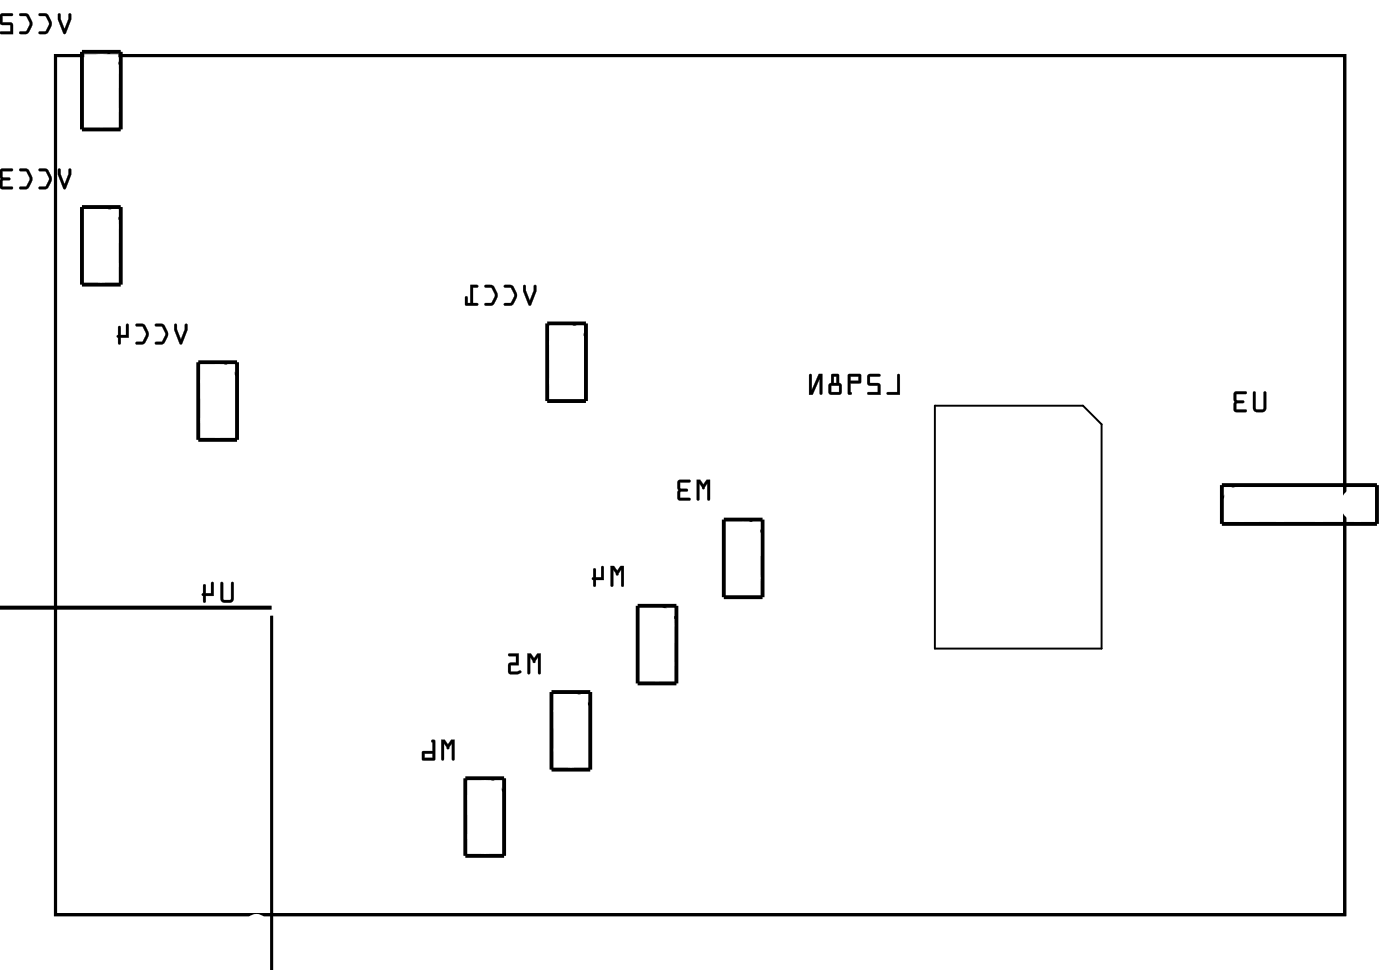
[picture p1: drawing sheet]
<svg xmlns="http://www.w3.org/2000/svg" width="92mm" height="63mm" viewBox="0 0 92 63" stroke-linecap="round" stroke-linejoin="round" font-family="sans-serif">
<path d="M3.6 3.6h84.5v56.3h-84.5z" fill="none" stroke="#000" stroke-width=".2"/>
<g fill="#000">
<path d="M3.8 .9v.4l.3 .9h.2l.4-.9v-.4h-.2v.3l-.3 .7-.2-.7v-.3zM2.6 .9v.1l.4 .1 .2 .5-.2 .4-.4 .1-.1 .1h.1a.6 .6 0 0 0 .8-.6v-.2l-.3-.4-.2-.1zM1.3 .9v.1l.4 .1 .2 .5-.2 .4-.4 .1v.1a.6 .6 0 0 0 .8-.6v-.2l-.2-.4-.2-.1zM0 .9v.6l.2 .1h.5v.5h-.6l-.1 .1h.9l-.1-.7h-.6v-.5h.6v-.1z"/>
<path d="M3.8 11.1v.3l.3 .9 .2 .1 .4-1v-.3h-.2v.3l-.3 .7-.2-.7v-.3zM2.6 11.1v.1h.4l.2 .5-.2 .5h-.4l-.1 .1 .1 .1a.6 .6 0 0 0 .8-.6v-.3l-.3-.4-.2-.1zM1.3 11.1v.1h.4l.2 .5-.2 .5h-.4v.1v.1a.6 .6 0 0 0 .8-.6v-.3l-.2-.4-.2-.1zM0 11.1v1.2l.2 .1h.6v-.2h-.6v-.4h.4l.1-.1-.1-.1h-.4v-.4h.6v-.1z"/>
<path d="M3.8 .9v.4l.4 .9 .5-.9v-.3a.1 .1 0 0 0-.1-.1 .1 .1 0 0 0-.1 .1v.2l-.3 .7-.2-.7v-.3zM3.8 .9h.2v.3l.2 .7 .3-.7v-.3h.1l.1 .4-.4 .9h-.2l-.3-.9zM2.5 .9l.1 .1 .4 .1 .2 .5-.2 .4h-.4a.1 .1 0 0 0-.1 .1 .1 .1 0 0 0 .1 .1l.5-.1 .3-.5-.3-.7zM2.6 .9h.5l.3 .5a.83 .83 0 0 1-.4 .8h-.4l-.1-.1h.1h.4l.2-.4v-.3l-.2-.3-.4-.1zM1.3 .9v.1l.4 .1 .2 .5-.2 .4h-.4a.1 .1 0 0 0-.1 .1 .1 .1 0 0 0 .1 .1l.6-.1 .2-.5-.3-.7zM1.3 .9h.5l.3 .5a.83 .83 0 0 1-.4 .8h-.4v-.1h.4l.2-.4v-.3l-.2-.3-.4-.1zM0 .9v.7h.7v.5l-.6-.1a.1 .1 0 0 0-.1 .1 .1 .1 0 0 0 .1 .1h.8l-.1-.7h-.6v-.5l.6 .1a.1 .1 0 0 0 .1-.1 .1 .1 0 0 0-.1-.1zM0 .9h.8v.1h-.6v.5h.6l.1 .7h-.9l.1-.1h.6v-.5h-.5l-.2-.1z"/>
<path d="M3.8 11.1v.3l.4 1 .5-1v-.3a.1 .1 0 0 0-.1-.1 .1 .1 0 0 0-.1 .1v.3l-.3 .7-.2-.7v-.3zM3.8 11.1h.2v.3l.2 .7 .3-.7v-.3h.1l.1 .3-.4 1-.2-.1-.3-.9zM2.5 11.1l.1 .1h.4l.2 .5-.2 .5h-.4a.1 .1 0 0 0-.1 .1 .1 .1 0 0 0 .1 .1l.5-.1 .3-.6-.3-.6zM2.6 11.1h.5l.3 .4a.83 .83 0 0 1-.4 .9h-.4l-.1-.1 .1-.1h.4l.2-.4v-.2l-.2-.4h-.4zM1.3 11.1v.1h.4l.2 .5-.2 .5h-.4a.1 .1 0 0 0-.1 .1 .1 .1 0 0 0 .1 .1l.6-.1 .2-.6-.3-.6zM1.3 11.1h.5l.3 .4a.83 .83 0 0 1-.4 .9h-.4v-.1v-.1h.4l.2-.4v-.2l-.2-.4h-.4zM0 11.1v1.2l.2 .1h.6a.1 .1 0 0 0 .1-.1 .1 .1 0 0 0-.1-.1h-.6v-.4h.4a.1 .1 0 0 0 .1-.1 .1 .1 0 0 0-.1-.1h-.4v-.4h.6a.1 .1 0 0 0 .1-.1 .1 .1 0 0 0-.1-.1zM0 11.1h.8v.1h-.6v.4h.4l.1 .1-.1 .1h-.4v.4h.6v.2h-.6l-.2-.1z"/>
<path d="M34.3 18.7v.4l.3 .9h.2l.3-.9v-.4h-.1v.3l-.3 .7-.2-.7-.1-.3zM33 18.7l.1 .1h.4l.2 .5-.2 .5h-.4l-.1 .2h.1a.6 .6 0 0 0 .8-.6l-.1-.2-.2-.5h-.2zM31.8 18.7v.1h.4l.2 .5-.2 .5h-.4l-.1 .2h.1a.6 .6 0 0 0 .8-.6v-.2l-.3-.5h-.2zM30.8 18.7v1.1h-.2v-.4h-.1v.6h.8v-.2h-.3v-1h.3v-.1z"/>
<path d="M34.3 18.7v.4l.4 .9 .5-.9v-.4a.1 .1 0 0 0-.1-.1 .1 .1 0 0 0-.1 .1v.3l-.3 .7-.2-.7v-.3zM34.3 18.7h.1v.3l.3 .7 .3-.7v-.3h.1v.4l-.3 .9h-.2l-.3-.9zM33 18.7l.1 .1h.4l.2 .5-.2 .5h-.4a.1 .1 0 0 0-.1 .1 .1 .1 0 0 0 .1 .1l.5-.1 .3-.6-.3-.6zM33 18.7h.6l.2 .5a.83 .83 0 0 1-.3 .8h-.4l-.1-.1h.1l.4-.1 .2-.4v-.2l-.2-.4h-.4zM31.8 18.7v.1h.4l.2 .5-.2 .5h-.4a.1 .1 0 0 0-.1 .1 .1 .1 0 0 0 .1 .1l.6-.1 .2-.6-.3-.6zM31.8 18.7h.5l.3 .5a.83 .83 0 0 1-.4 .8h-.4l-.1-.1h.1l.4-.1 .2-.4v-.2l-.2-.4h-.4zM30.8 18.6v1.2h-.2v-.3a.1 .1 0 0 0 0-.1 .1 .1 0 0 0-.1 .1v.5h.7a.1 .1 0 0 0 .1-.1 .1 .1 0 0 0-.1-.1h-.2v-1h.2a.1 .1 0 0 0 .1-.1 .1 .1 0 0 0-.1-.1zM30.8 18.7h.5v.1h-.3v1l.3 .1v.1h-.8v-.6h.1v.4h.2z"/>
<path d="M3.6 3.6v56.3h84.5v-56.3zM3.6 3.6h84.5v56.3h-84.5z"/>
<path d="M11.4 21.2v.4l.4 .9h.1l.4-.9v-.4h-.2v.4l-.3 .6-.2-.6v-.4zM10.2 21.2v.2h.4l.2 .5-.2 .5h-.4v.1v.1a.6 .6 0 0 0 .8-.6v-.3l-.2-.4-.2-.1zM8.9 21.2v.2h.4l.3 .5-.3 .5h-.4v.1l.1 .1a.6 .6 0 0 0 .7-.6v-.3l-.2-.4-.2-.1zM7.8 21.4l-.1 .5-.1 .1 .2 .6 .1-.1v-.4h.5v-.8v-.1h-.1v.7h-.4v-.5z"/>
<path d="M11.4 21.2v.4l.4 1 .5-1v-.3a.1 .1 0 0 0-.1-.1 .1 .1 0 0 0-.1 .1v.3l-.3 .6-.2-.6v-.4zM11.4 21.2h.2v.4l.2 .6 .3-.6v-.4h.2v.4l-.4 .9h-.1l-.4-.9zM10.2 21.2v.2h.4l.2 .5-.2 .5h-.4a.1 .1 0 0 0-.1 .1 .1 .1 0 0 0 .1 .1l.6-.1 .2-.6-.3-.7zM10.2 21.2h.5l.3 .5a.83 .83 0 0 1-.4 .8h-.4v-.1h.4l.2-.4v-.2l-.2-.4h-.4zM8.9 21.2v.2h.4l.3 .5-.3 .5h-.3a.1 .1 0 0 0-.1 .1 .1 .1 0 0 0 .1 .1l.5-.1 .3-.6-.4-.7zM8.9 21.2h.5l.3 .5a.83 .83 0 0 1-.3 .8h-.4h-.1v-.1h.4l.3-.4v-.2l-.3-.4h-.4zM7.8 21.4l-.1 .5a.09 .09 0 0 0-.1 .1 .09 .09 0 0 0 .1 .1v.4a.1 .1 0 0 0 .1 .1 .1 .1 0 0 0 .1-.1v-.4h.5v-.8a.1 .1 0 0 0-.1-.1 .1 .1 0 0 0-.1 .1l.1 .6h-.4v-.5zM7.8 21.4h.1v.5h.4v-.7h.1v.1v.8h-.5v.4h-.1l-.1-.5v-.1z"/>
<path d="M14.5 38.1v1.2l.1 .1h.6l.1-.2v-1.1h-.1l-.1 .1v1l-.4 .1-.1-.1v-1.1zM13.3 38.3v.5l-.1 .1 .2 .6 .1-.1v-.4h.5v-.8l-.1-.1h-.1v.7h-.3v-.5z"/>
<path d="M14.5 38.1l-.1 1.1 .1 .2 .2 .1 .5-.1 .1-.1v-1.1a.1 .1 0 0 0-.1-.1 .1 .1 0 0 0-.1 .1v1l-.4 .1-.1-.1v-1.1zM14.5 38.1l.1 .1v1l.1 .1 .4-.1v-1l.1-.1 .1 .1v1l-.2 .2h-.5l-.1-.1zM13.3 38.3v.5a.09 .09 0 0 0-.1 .1 .09 .09 0 0 0 .1 .1v.4a.1 .1 0 0 0 .1 .1 .1 .1 0 0 0 .1-.1v-.4h.5v-.8a.1 .1 0 0 0-.1-.1 .1 .1 0 0 0-.1 .1v.6h-.3v-.5zM13.3 38.3h.2v.5h.3v-.6l.1-.1 .1 .1v.8h-.5v.4h-.1l-.2-.5 .1-.1z"/>
<path d="M40 37.1l.1 1.3 .1-.1v-1l.2 .2a.1 .1 0 0 0 0 .2 .11 .11 0 0 0 .1-.2l.2-.2v1l.1 .1 .1-1.3h-.2l-.3 .3-.2-.3zM38.9 37.2v.6l-.1 .1 .2 .5v-.4h.6v-.9h-.1h-.1v.7h-.4v-.5z"/>
<path d="M40 37v1.3a.1 .1 0 0 0 .1 .1 .1 .1 0 0 0 .1-.1v-1l.1 .2a.11 .11 0 0 0 .1 .2 .11 .11 0 0 0 .1-.2l.2-.2v1a.1 .1 0 0 0 .1 .1 .1 .1 0 0 0 .1-.1v-1.3h-.3l-.2 .4-.2-.4zM40 37.1h.2l.2 .3 .3-.3h.2l-.1 1.3-.1-.1v-1l-.3 .4-.2-.4v1l-.1 .1h-.1zM38.9 37.2v.6a.09 .09 0 0 0-.1 .1 .09 .09 0 0 0 .1 .1v.3a.1 .1 0 0 0 .1 .1 .1 .1 0 0 0 0-.1v-.3h.6v-.9a.1 .1 0 0 0-.1-.1 .1 .1 0 0 0-.1 .1v.7h-.4v-.5zM38.9 37.2l.1 .1v.5h.4v-.7h.1h.1v.9h-.6v.3v.1l-.2-.5 .1-.1z"/>
<path d="M45.6 31.4l.1 1.4 .1-.1v-1l.2 .2a.1 .1 0 0 0 .1 .1 .1 .1 0 0 0 .1-.1l.1-.2v1l.2 .1v-1.4h-.2l-.2 .3-.2-.3zM44.4 31.5v1.2l.2 .1h.6v-.2h-.6v-.4h.4l.1-.1-.1-.1h-.4v-.4h.6v-.1z"/>
<path d="M45.6 31.4v1.3a.1 .1 0 0 0 .1 .1 .1 .1 0 0 0 .1-.1v-1l.2 .2a.1 .1 0 0 0 .1 .1 .1 .1 0 0 0 .1-.1l.1-.2v1a.1 .1 0 0 0 .1 .1 .1 .1 0 0 0 .1-.1v-1.3h-.2l-.2 .3-.2-.3zM45.6 31.4h.3l.2 .3 .2-.3h.2v1.4l-.2-.1v-1.1l-.2 .4-.3-.4v1.1v.1l-.1-.1zM44.4 31.5v1.2l.2 .1h.6a.1 .1 0 0 0 .1-.1 .1 .1 0 0 0-.1-.1h-.6v-.4h.4a.1 .1 0 0 0 .1-.1 .1 .1 0 0 0-.1-.1h-.4v-.4h.6a.1 .1 0 0 0 .1-.1 .1 .1 0 0 0-.1-.1zM44.4 31.5h.8v.1h-.7l.1 .4h.4l.1 .1-.1 .1h-.4l-.1 .4h.7v.2h-.6l-.2-.1z"/>
<path d="M58.8 24.5v1.2h-.7v.1h.9v-1.2zM56.9 24.5l-.1 .6 .2 .1h.5v.5h-.6l-.1 .1h.9l-.1-.7h-.6v-.4h.6l.1-.2zM55.6 24.5l-.1 1.3h.2h.1l-.1-.1v-.6h.7v-.5l-.1-.1zM55.7 24.7h.5v.2h-.5zM54.5 24.5v.6l-.2 .1v.5l.2 .1h.5l.1-.1v-.5l-.1-.1v-.6zM54.5 25.2h.5v.5h-.5zM54.6 24.7h.2v.4h-.2zM53 24.5v1.3h.2l.5-1v1h.1l.1-1.3h-.3l-.4 1v-.9z"/>
<path d="M58.8 24.5v1.2h-.6a.1 .1 0 0 0-.1 .1 .1 .1 0 0 0 .1 .1h.8v-1.3zM58.8 24.5l.1 .1 .1 1.2h-.9v-.1h.7zM56.9 24.5v.7h.6v.5h-.6a.1 .1 0 0 0-.1 .1 .1 .1 0 0 0 .1 .1h.8l-.1-.8h-.6v-.4h.6a.1 .1 0 0 0 .1-.1 .1 .1 0 0 0-.1-.1zM56.9 24.5h.8l-.1 .1h-.6v.5h.6l.1 .7h-.9l.1-.1h.6v-.5h-.5l-.2-.1zM55.6 24.5l-.1 1.3 .2 .1a.09 .09 0 0 0 .1-.1 .09 .09 0 0 0-.1-.1v-.6h.7v-.5l-.1-.1zM55.6 24.5h.7l.1 .1v.5h-.7v.6l.1 .1h-.1h-.1zM55.7 24.7h.5v.2h-.5zM55.7 24.6v.3h.6v-.3zM54.5 24.5v.6l-.2 .1v.5l.2 .2 .5-.1 .2-.1v-.5l-.2-.1v-.6zM54.5 24.5h.5v.6l.1 .1v.5l-.1 .1h-.5l-.2-.1v-.5l.2-.1zM54.5 25.2h.5v.5h-.5zM54.4 25.2v.5h.6v-.5zM54.6 24.7h.2v.4h-.2zM54.6 24.6v.5h.2v-.5zM53 24.5v1.4h.2l.5-1.1v1a.1 .1 0 0 0 .1 .1 .1 .1 0 0 0 .1-.1v-1.3h-.3l-.4 1v-.9zM53 24.5l.2 .1v.9l.4-1h.3l-.1 1.3h-.1v-1l-.5 1h-.2z"/>
<path d="M82.1 25.6v1.2l.2 .2h.5l.2-.3v-1l-.2-.1v.1v1.1h-.4l-.1-.1v-1zM80.9 25.7l-.1 1.2 .2 .1h.6v-.2h-.6v-.4h.5v-.1v-.1h-.5v-.4h.6l.1-.1z"/>
<path d="M82.1 25.6v1.1l.1 .2 .2 .1h.4l.1-.2 .1-1.1a.1 .1 0 0 0-.1-.1 .1 .1 0 0 0-.1 .1v1.1h-.4l-.1-.1v-1zM82.1 25.7h.2v1l.1 .1h.4v-1.1v-.1l.1 .1 .1 1-.2 .3h-.5l-.2-.2zM80.9 25.7l-.1 1.2 .2 .1h.6a.1 .1 0 0 0 .1-.1 .1 .1 0 0 0-.1-.1h-.6v-.4h.4a.1 .1 0 0 0 .1-.1 .1 .1 0 0 0-.1-.1h-.4v-.4h.6a.1 .1 0 0 0 .1-.1 .1 .1 0 0 0-.1-.1zM80.9 25.7h.8l-.1 .1h-.6v.4h.5v.1v.1h-.5v.4h.6v.2h-.6l-.2-.1z"/>
<path d="M28.9 48.4l.1 1.4 .1-.1v-1l.2 .2a.1 .1 0 0 0 0 .1 .1 .1 0 0 0 .1-.1l.2-.2v1l.1 .1 .1-1.4h-.2l-.3 .3-.2-.3zM28.3 48.5v.7h-.6v.6l.8-.1v-1.2v-.1zM27.8 49.3h.5v.3h-.5z"/>
<path d="M28.9 48.4v1.3a.1 .1 0 0 0 .1 .1 .1 .1 0 0 0 .1-.1v-1l.2 .2a.1 .1 0 0 0 0 .2 .11 .11 0 0 0 .1-.2l.2-.2v1a.1 .1 0 0 0 .1 .1 .1 .1 0 0 0 .1-.1v-1.3h-.2l-.3 .3-.2-.3zM28.9 48.4h.2l.2 .3 .3-.3h.2l-.1 1.4-.1-.1v-1.1l-.3 .4-.2-.4v1.1l-.1 .1-.1-.1zM28.3 48.4v.8h-.6v.6l.8-.1v-1.2v-.1zM28.3 48.5h.2v1.2l-.8 .1v-.6h.6zM27.8 49.3h.5v.3h-.5zM27.8 49.3v.3h.5v-.3z"/>
<path d="M34.6 42.8v1.3h.1v-1.1l.2 .3a.1 .1 0 0 0 .1 .1 .1 .1 0 0 0 .1-.1l.1-.3v1.1h.2v-1.3h-.2l-.2 .3-.2-.3zM33.3 42.8v.2h.5v.4h-.5v.6l.2 .1h.4a.15 .15 0 0 0 .2 0 .15 .15 0 0 0-.1-.2l-.5 .1v-.5h.5v-.7z"/>
<path d="M34.5 42.8v1.3a.1 .1 0 0 0 .1 .1 .1 .1 0 0 0 .1-.1v-1.1l.2 .3a.1 .1 0 0 0 .1 .1 .1 .1 0 0 0 .1-.1l.2-.3-.1 1.1a.1 .1 0 0 0 .1 .1 .1 .1 0 0 0 .1-.1v-1.3h-.2l-.2 .3-.2-.3zM34.6 42.8h.2l.2 .3 .2-.3h.2v1.3h-.1v-1.1l-.3 .4-.3-.4v1.1h-.1zM33.3 42.8v.2h.5v.4h-.5v.6l.2 .2 .6-.1a.11 .11 0 0 0 .1-.2 .1 .1 0 0 0-.2 0l-.5 .1v-.5l.5 .1v-.8zM33.3 42.8h.7v.7h-.5v.5l.6-.1v.1v.1h-.6l-.2-.1v-.6h.5v-.5h-.5z"/>
</g>
<path d="M5.4 3.4h2.5v5.1h-2.5zM5.4 13.6h2.5v5h-2.5zM13 23.7h2.5v5.1h-2.5zM35.8 21.2h2.6v5.1h-2.6zM41.8 39.7h2.5v5h-2.5zM47.4 34h2.6v5.1h-2.6zM80.1 31.8h10.1v2.5h-10.1zM30.5 50.9h2.5v5.1h-2.5zM36.1 45.3h2.6v5.1h-2.6z" fill="none" stroke="#000" stroke-width=".25"/>
<path d="M7 3.4l.9 .9M7 13.6l.9 .8M14.6 23.7l.9 .9M37.5 21.2l.9 .9M43.4 39.7l.9 .8M49.1 34l.9 .9M61.2 26.6h9.8l1.2 1.2v14.7h-11zM80.9 31.8l-.8 .8M32.1 50.9l.9 .9M37.8 45.3l.9 .9" fill="none" stroke="#000" stroke-width=".13"/>
<path d="M-.1 39.8h17.9M17.8 40.3v23.2" fill="none" stroke="#000" stroke-width=".23"/>
<path d="M72.6 28.5h1.7v.6h-1.7z" fill="#fff"/>
<path d="M72.6 28.5h1.7v.6h-1.7z" fill="none" stroke="#fff" stroke-width=".25"/>
<path d="M72.6 29.7h1.7v.7h-1.7z" fill="#fff"/>
<path d="M72.6 29.7h1.7v.7h-1.7z" fill="none" stroke="#fff" stroke-width=".25"/>
<path d="M72.6 31h1.7v.7h-1.7z" fill="#fff"/>
<path d="M72.6 31h1.7v.7h-1.7z" fill="none" stroke="#fff" stroke-width=".25"/>
<path d="M72.6 32.3h1.7v.6h-1.7z" fill="#fff"/>
<path d="M72.6 32.3h1.7v.6h-1.7z" fill="none" stroke="#fff" stroke-width=".25"/>
<path d="M72.6 33.6h1.7v.6h-1.7z" fill="#fff"/>
<path d="M72.6 33.6h1.7v.6h-1.7z" fill="none" stroke="#fff" stroke-width=".25"/>
<path d="M72.6 34.8h1.7v.7h-1.7z" fill="#fff"/>
<path d="M72.6 34.8h1.7v.7h-1.7z" fill="none" stroke="#fff" stroke-width=".25"/>
<path d="M72.6 36.1h1.7v.6h-1.7z" fill="#fff"/>
<path d="M72.6 36.1h1.7v.6h-1.7z" fill="none" stroke="#fff" stroke-width=".25"/>
<path d="M72.6 37.4h1.7v.6h-1.7z" fill="#fff"/>
<path d="M72.6 37.4h1.7v.6h-1.7z" fill="none" stroke="#fff" stroke-width=".25"/>
<path d="M72.6 38.6h1.7v.7h-1.7z" fill="#fff"/>
<path d="M72.6 38.6h1.7v.7h-1.7z" fill="none" stroke="#fff" stroke-width=".25"/>
<path d="M72.6 39.9h1.7v.6h-1.7z" fill="#fff"/>
<path d="M72.6 39.9h1.7v.6h-1.7z" fill="none" stroke="#fff" stroke-width=".25"/>
<path d="M59.2 39.9h1.6v.6h-1.6z" fill="#fff"/>
<path d="M59.2 39.9h1.6v.6h-1.6z" fill="none" stroke="#fff" stroke-width=".25"/>
<path d="M59.2 38.6h1.6v.7h-1.6z" fill="#fff"/>
<path d="M59.2 38.6h1.6v.7h-1.6z" fill="none" stroke="#fff" stroke-width=".25"/>
<path d="M59.2 37.4h1.6v.6h-1.6z" fill="#fff"/>
<path d="M59.2 37.4h1.6v.6h-1.6z" fill="none" stroke="#fff" stroke-width=".25"/>
<path d="M59.2 36.1h1.6v.6h-1.6z" fill="#fff"/>
<path d="M59.2 36.1h1.6v.6h-1.6z" fill="none" stroke="#fff" stroke-width=".25"/>
<path d="M59.2 34.8h1.6v.7h-1.6z" fill="#fff"/>
<path d="M59.2 34.8h1.6v.7h-1.6z" fill="none" stroke="#fff" stroke-width=".25"/>
<path d="M59.2 33.6h1.6v.6h-1.6z" fill="#fff"/>
<path d="M59.2 33.6h1.6v.6h-1.6z" fill="none" stroke="#fff" stroke-width=".25"/>
<path d="M59.2 32.3h1.6v.6h-1.6z" fill="#fff"/>
<path d="M59.2 32.3h1.6v.6h-1.6z" fill="none" stroke="#fff" stroke-width=".25"/>
<path d="M59.2 31h1.6v.7h-1.6z" fill="#fff"/>
<path d="M59.2 31h1.6v.7h-1.6z" fill="none" stroke="#fff" stroke-width=".25"/>
<path d="M59.2 29.7h1.6v.7h-1.6z" fill="#fff"/>
<path d="M59.2 29.7h1.6v.7h-1.6z" fill="none" stroke="#fff" stroke-width=".25"/>
<path d="M59.2 28.5h1.6v.6h-1.6z" fill="#fff"/>
<path d="M59.2 28.5h1.6v.6h-1.6z" fill="none" stroke="#fff" stroke-width=".25"/>
<path d="M36.4 21.7h1.5v1.5h-1.5z" fill="#fff"/>
<path d="M36.4 21.7h1.5v1.5h-1.5z" fill="none" stroke="#fff" stroke-width=".76" stroke-linecap="butt"/>
<circle cx="37.1" cy="22.4" r=".74" fill="#fff"/>
<circle cx="37.1" cy="22.4" r=".74" fill="none" stroke="#fff" stroke-width=".76" stroke-linecap="butt"/>
<circle cx="37.1" cy="25" r=".74" fill="#fff"/>
<circle cx="37.1" cy="25" r=".74" fill="none" stroke="#fff" stroke-width=".76" stroke-linecap="butt"/>
<path d="M5.9 3.9h1.5v1.5h-1.5z" fill="#fff"/>
<path d="M5.9 3.9h1.5v1.5h-1.5z" fill="none" stroke="#fff" stroke-width=".76" stroke-linecap="butt"/>
<circle cx="6.6" cy="4.7" r=".74" fill="#fff"/>
<circle cx="6.6" cy="4.7" r=".74" fill="none" stroke="#fff" stroke-width=".76" stroke-linecap="butt"/>
<circle cx="6.6" cy="7.2" r=".74" fill="#fff"/>
<circle cx="6.6" cy="7.2" r=".74" fill="none" stroke="#fff" stroke-width=".76" stroke-linecap="butt"/>
<path d="M5.9 14.1h1.5v1.5h-1.5z" fill="#fff"/>
<path d="M5.9 14.1h1.5v1.5h-1.5z" fill="none" stroke="#fff" stroke-width=".76" stroke-linecap="butt"/>
<circle cx="6.6" cy="14.8" r=".74" fill="#fff"/>
<circle cx="6.6" cy="14.8" r=".74" fill="none" stroke="#fff" stroke-width=".76" stroke-linecap="butt"/>
<circle cx="6.6" cy="17.4" r=".74" fill="#fff"/>
<circle cx="6.6" cy="17.4" r=".74" fill="none" stroke="#fff" stroke-width=".76" stroke-linecap="butt"/>
<path d="M13.5 24.2h1.5v1.5h-1.5z" fill="#fff"/>
<path d="M13.5 24.2h1.5v1.5h-1.5z" fill="none" stroke="#fff" stroke-width=".76" stroke-linecap="butt"/>
<circle cx="14.3" cy="25" r=".74" fill="#fff"/>
<circle cx="14.3" cy="25" r=".74" fill="none" stroke="#fff" stroke-width=".76" stroke-linecap="butt"/>
<circle cx="14.3" cy="27.5" r=".74" fill="#fff"/>
<circle cx="14.3" cy="27.5" r=".74" fill="none" stroke="#fff" stroke-width=".76" stroke-linecap="butt"/>
<path d="M48 34.5h1.4v1.5h-1.4z" fill="#fff"/>
<path d="M48 34.5h1.4v1.5h-1.4z" fill="none" stroke="#fff" stroke-width=".76" stroke-linecap="butt"/>
<circle cx="48.7" cy="35.3" r=".74" fill="#fff"/>
<circle cx="48.7" cy="35.3" r=".74" fill="none" stroke="#fff" stroke-width=".76" stroke-linecap="butt"/>
<circle cx="48.7" cy="37.8" r=".74" fill="#fff"/>
<circle cx="48.7" cy="37.8" r=".74" fill="none" stroke="#fff" stroke-width=".76" stroke-linecap="butt"/>
<path d="M42.3 40.2h1.5v1.5h-1.5z" fill="#fff"/>
<path d="M42.3 40.2h1.5v1.5h-1.5z" fill="none" stroke="#fff" stroke-width=".76" stroke-linecap="butt"/>
<circle cx="43" cy="40.9" r=".74" fill="#fff"/>
<circle cx="43" cy="40.9" r=".74" fill="none" stroke="#fff" stroke-width=".76" stroke-linecap="butt"/>
<circle cx="43" cy="43.5" r=".74" fill="#fff"/>
<circle cx="43" cy="43.5" r=".74" fill="none" stroke="#fff" stroke-width=".76" stroke-linecap="butt"/>
<path d="M36.7 45.8h1.4v1.5h-1.4z" fill="#fff"/>
<path d="M36.7 45.8h1.4v1.5h-1.4z" fill="none" stroke="#fff" stroke-width=".76" stroke-linecap="butt"/>
<circle cx="37.4" cy="46.6" r=".74" fill="#fff"/>
<circle cx="37.4" cy="46.6" r=".74" fill="none" stroke="#fff" stroke-width=".76" stroke-linecap="butt"/>
<circle cx="37.4" cy="49.1" r=".74" fill="#fff"/>
<circle cx="37.4" cy="49.1" r=".74" fill="none" stroke="#fff" stroke-width=".76" stroke-linecap="butt"/>
<path d="M31 51.5h1.5v1.5h-1.5z" fill="#fff"/>
<path d="M31 51.5h1.5v1.5h-1.5z" fill="none" stroke="#fff" stroke-width=".76" stroke-linecap="butt"/>
<circle cx="31.8" cy="52.2" r=".74" fill="#fff"/>
<circle cx="31.8" cy="52.2" r=".74" fill="none" stroke="#fff" stroke-width=".76" stroke-linecap="butt"/>
<circle cx="31.8" cy="54.8" r=".74" fill="#fff"/>
<circle cx="31.8" cy="54.8" r=".74" fill="none" stroke="#fff" stroke-width=".76" stroke-linecap="butt"/>
<path d="M80.6 32.3h1.5v1.5h-1.5z" fill="#fff"/>
<path d="M80.6 32.3h1.5v1.5h-1.5z" fill="none" stroke="#fff" stroke-width=".76" stroke-linecap="butt"/>
<circle cx="81.3" cy="33" r=".74" fill="#fff"/>
<circle cx="81.3" cy="33" r=".74" fill="none" stroke="#fff" stroke-width=".76" stroke-linecap="butt"/>
<circle cx="83.9" cy="33" r=".74" fill="#fff"/>
<circle cx="83.9" cy="33" r=".74" fill="none" stroke="#fff" stroke-width=".76" stroke-linecap="butt"/>
<circle cx="86.4" cy="33" r=".74" fill="#fff"/>
<circle cx="86.4" cy="33" r=".74" fill="none" stroke="#fff" stroke-width=".76" stroke-linecap="butt"/>
<circle cx="88.9" cy="33" r=".74" fill="#fff"/>
<circle cx="88.9" cy="33" r=".74" fill="none" stroke="#fff" stroke-width=".76" stroke-linecap="butt"/>
<circle cx="16.8" cy="45.4" r=".45" fill="#fff"/>
<circle cx="16.8" cy="45.4" r=".45" fill="none" stroke="#fff" stroke-width=".58"/>
<circle cx="16.8" cy="47.9" r=".45" fill="#fff"/>
<circle cx="16.8" cy="47.9" r=".45" fill="none" stroke="#fff" stroke-width=".58"/>
<circle cx="16.8" cy="50.4" r=".45" fill="#fff"/>
<circle cx="16.8" cy="50.4" r=".45" fill="none" stroke="#fff" stroke-width=".58"/>
<circle cx="16.8" cy="53" r=".45" fill="#fff"/>
<circle cx="16.8" cy="53" r=".45" fill="none" stroke="#fff" stroke-width=".58"/>
<circle cx="16.8" cy="55.5" r=".45" fill="#fff"/>
<circle cx="16.8" cy="55.5" r=".45" fill="none" stroke="#fff" stroke-width=".58"/>
<circle cx="16.8" cy="58" r=".45" fill="#fff"/>
<circle cx="16.8" cy="58" r=".45" fill="none" stroke="#fff" stroke-width=".58"/>
<circle cx="16.8" cy="60.6" r=".45" fill="#fff"/>
<circle cx="16.8" cy="60.6" r=".45" fill="none" stroke="#fff" stroke-width=".58"/>
<circle cx="16.8" cy="63.1" r=".45" fill="#fff"/>
<circle cx="16.8" cy="63.1" r=".45" fill="none" stroke="#fff" stroke-width=".58"/>
</svg>
